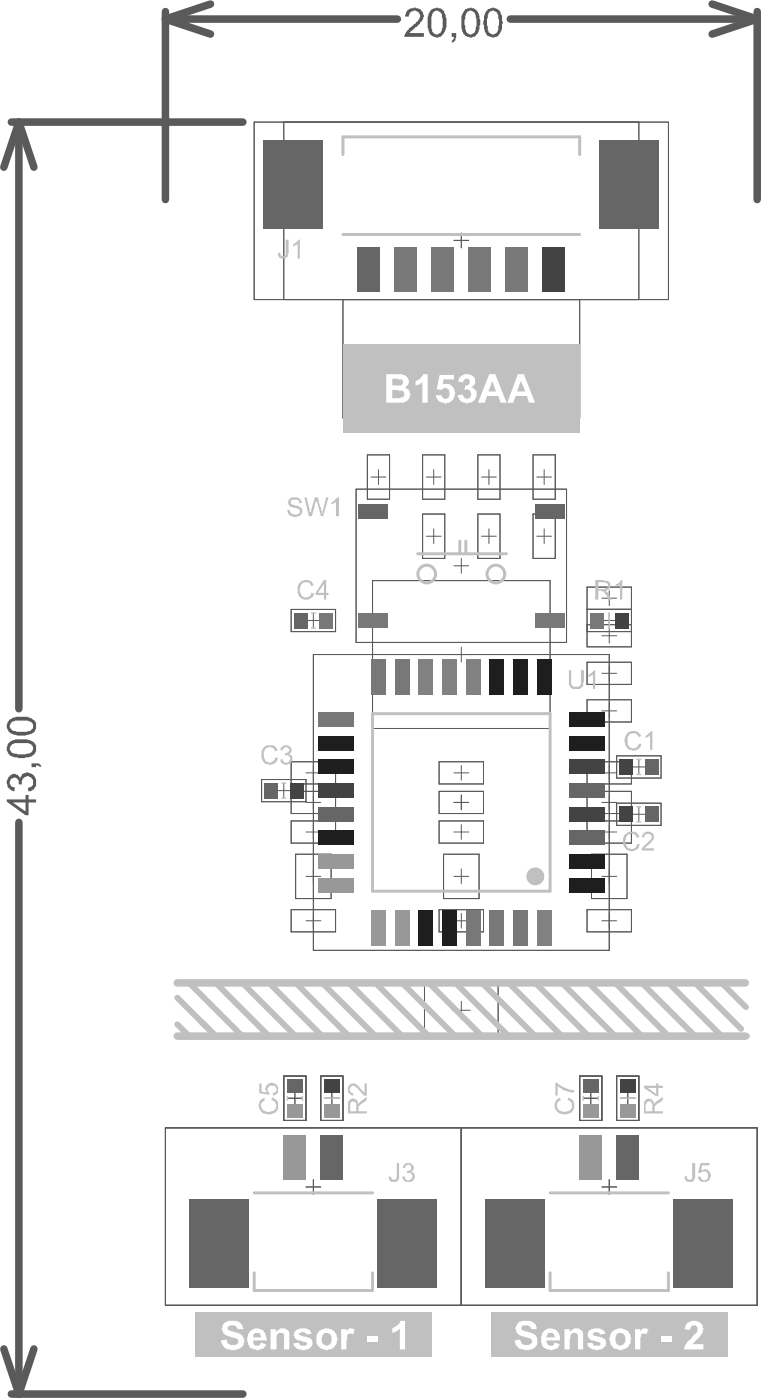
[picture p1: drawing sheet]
<svg xmlns="http://www.w3.org/2000/svg" width="86mm" height="157mm" viewBox="0 0 86 157" stroke-linecap="round" stroke-linejoin="round" font-family="sans-serif">
<g fill="none" stroke="#5a5a5a" stroke-width=".11">
<path d="M28.6 13.7h46.5v20h-46.5zM31.9 13.7v20M71.8 13.7v20M38.5 33.7v13.3h26.6v-13.3M51 27h1.7M51.8 26.2v1.6M51.8 39.5v1.6M40 55h23.7v17.2h-23.7zM41.3 51.1h2.5v5h-2.5zM41.7 53.6h1.7M42.5 52.8v1.6M47.5 57.8h2.5v5h-2.5z"/>
<path d="M47.5 51.1h2.5v5h-2.5zM47.9 53.6h1.7M48.7 52.8v1.6M48.7 59.4v1.7M51 40.3h1.7M53.7 57.8h2.5v5h-2.5zM53.7 51.1h2.5v5h-2.5zM54.1 53.6h1.7M54.9 52.8v1.6M54.9 59.4v1.7M59.9 57.8h2.5v5h-2.5zM59.9 51.1h2.5v5h-2.5z"/>
<path d="M60.3 53.6h1.7M61.1 52.8v1.6M61.1 59.4v1.7M32.7 68.5h5v2.5h-5zM34.4 69.7h1.6M35.2 68.9v1.7M35.2 73.6h33.3v33.2h-33.3zM41.9 65.2h19.9v16.7h-19.9zM47.9 60.3h1.7M51 63.6h1.7M51.8 62.8v1.6M51.8 72.7v1.7"/>
<path d="M54.1 60.3h1.7M60.3 60.3h1.7M66 66h4.9v6.7h-4.9zM66 74.4h4.9v2.5h-4.9zM66 78.6h4.9v2.5h-4.9zM66 70.2h4.9M66 68.5h4.9M66 71h4.9M67.6 79.9h1.7M67.6 75.7h1.7M67.6 71.4h1.7M67.6 67.2h1.7"/>
<path d="M67.6 69.7h1.7M68.5 66.4v1.7M68.5 68.9v1.7M68.5 70.6v1.7M29.4 87.6h5v2.5h-5zM31.1 88.9h1.6M31.9 88v1.7M32.7 85.6h5v2.5h-5zM32.7 88.9h5v2.5h-5zM32.7 92.3h5v2.5h-5zM33.2 96h4v5h-4zM34.4 86.9h1.6"/>
<path d="M34.4 90.2h1.6M34.4 93.5h1.6M34.4 98.5h1.6M49.3 85.6h5v2.5h-5zM49.3 88.9h5v2.5h-5zM49.3 92.3h5v2.5h-5zM49.8 96h4v5h-4zM51 86.9h1.7M51 90.2h1.7M51 93.5h1.7M51 98.5h1.7M51.8 86v1.7"/>
<path d="M51.8 89.4v1.6M51.8 92.7v1.6M51.8 97.7v1.6M66 85.6h4.9v2.5h-4.9zM66 88.9h4.9v2.5h-4.9zM66 92.3h4.9v2.5h-4.9zM66.5 96h3.9v5h-3.9zM67.6 86.9h1.7M67.6 90.2h1.7M67.6 93.5h1.7M67.6 98.5h1.7M69.3 84.9h5v2.5h-5z"/>
<path d="M69.3 90.3h5v2.5h-5zM70.9 91.5h1.7M70.9 86.2h1.7M71.8 85.4v1.6M71.8 90.7v1.6M32.7 102.2h5v2.5h-5zM34.4 103.5h1.6M47.7 110.7h8.3v5.5h-8.3zM49.3 102.2h5v2.5h-5zM50.8 113.5h2M51 103.5h1.7M51.8 102.6v1.7"/>
<path d="M51.8 112.5v2M66 102.2h4.9v2.5h-4.9zM67.6 103.5h1.7M18.6 126.8h66.5v19.9h-66.5zM31.9 120.9h2.5v5h-2.5zM32.3 123.4h1.7M33.1 122.6v1.7M34.4 133.4h1.6M35.2 132.6v1.6M36 120.9h2.5v5h-2.5zM36.5 123.4h1.6M37.3 122.6v1.7"/>
<path d="M51.8 126.8v19.9M65.1 120.9h2.5v5h-2.5zM65.5 123.4h1.7M66.4 122.6v1.7M67.6 133.4h1.7M68.5 132.6v1.6M69.3 120.9h2.5v5h-2.5zM69.7 123.4h1.7M70.5 122.6v1.7"/>
</g>
<g fill="none" stroke="#5a5a5a" stroke-width=".85">
<path d="M1.3 13.7h26M2.1 13.7l1.7 5.1M2.1 13.7l-1.7 5.1M2.1 13.7v66M18.6 2.1l5.1 1.7M18.6 2.1h26M18.6 1.3v21.1M23.7 .5l-5.1 1.6M57.3 2.1h27.8M80 .5l5.1 1.6M85.1 2.1l-5.1 1.7M85.1 1.3v21.1"/>
<path d="M2.1 92.4v64.3M.4 151.6l1.7 5.1M1.3 156.7h26M3.8 151.6l-1.7 5.1"/>
</g>
<g fill="#5a5a5a">
<path d="M45.9 1.1l.2-.1v-.1h.2a1.05 1.05 0 0 1 1.3 .8l-.1 .5a3.1 3.1 0 0 1-1.1 1.1l-.4 .4h1.6v.4h-2.2a2.14 2.14 0 0 1 1-1.2l.5-.6a.55 .55 0 0 0 .3-.6 .55 .55 0 0 0-.4-.4 .63 .63 0 0 0-.9 .6h-.4l.1-.5z"/>
<path d="M50.7 3.7h.6l-.1 .9-.4 .2-.1-.2 .2-.1 .1-.4h-.3z"/>
<path d="M.9 87.3h.1a.68 .68 0 0 1 .7-.3l.2 .1 .4 .4v-.1a.74 .74 0 0 1 1-.5h.2v.1a.6 .6 0 0 1 .5 .5 1.08 1.08 0 0 1-.5 1.4h-.3v.1l-.1-.4 .1-.1a.46 .46 0 0 0 .5-.6 .58 .58 0 0 0-.4-.6l-.1-.1-.4 .1a.68 .68 0 0 0-.4 .7v.2h-.3a.53 .53 0 0 0-.2-.7 .53 .53 0 0 0-.7 .2 .4 .4 0 0 0 .1 .6v.1l.4 .1-.1 .4h-.1a1.01 1.01 0 0 1-.6-1.5z"/>
<path d="M3.5 85.8h.7a.44 .44 0 0 1 .4 .3l-.1 .1v-.1l-.4-.1v.2h-.6z"/>
<path d="M48.6 1.4a3.7 3.7 0 0 0-.1 1.8l.1 .1a.57 .57 0 0 0 .3 .5 .57 .57 0 0 0 .6-.1l.1-.2a3.4 3.4 0 0 0 0-2.1h-.2a.45 .45 0 0 0-.8 0zM48.5 1.1l.1-.1a.98 .98 0 0 1 1.3 .4 2.53 2.53 0 0 1-.1 2.4l-.1 .3h-.4a.81 .81 0 0 1-1.1-.6l-.2-.4a2.96 2.96 0 0 1 .3-1.8z"/>
<path d="M52.5 1.3a3 3 0 0 0-.3 1.5l.1 .1a.87 .87 0 0 0 .1 .7v.1a.65 .65 0 0 0 .8 0 .65 .65 0 0 0 .3-.7v-.9l-.1-.7-.5-.2zM52.3 1h.1a1.04 1.04 0 0 1 1.3 .4l.2 .5a2.41 2.41 0 0 1-.1 1.5v.1a.95 .95 0 0 1-1.4 .6h-.1a2.49 2.49 0 0 1-.5-1.9l.1-.7h.1z"/>
<path d="M54.9 1.4v.1a2.91 2.91 0 0 0 .1 2.2 .65 .65 0 0 0 .7 0 .65 .65 0 0 0 .3-.7l.1-.2v-.6l-.1-.1a.67 .67 0 0 0-.3-.7l-.1-.1a.4 .4 0 0 0-.5 .1zM54.8 1h.1a1.04 1.04 0 0 1 1.3 .4v.1l.2 .3 .1 .8-.1 .1-.1 .8h-.1l-.2 .6h-.1a.65 .65 0 0 1-.8 0h-.1l-.3-.1a2.77 2.77 0 0 1-.3-2.1 1.03 1.03 0 0 1 .4-.8z"/>
<path d="M1.4 90.2l1.5 1v-1zM.8 89.8h2.1v-.5h.3v.5h.9v.4h-.9v1.4h-.3l-2.1-1.5z"/>
<path d="M1.2 83.9a.52 .52 0 0 0 .1 .6l.1 .1a3.4 3.4 0 0 0 2.1 0 .58 .58 0 0 0-.1-1l-.2-.1h-1.6v.1h-.2zM1 83.4l.2-.1a2.57 2.57 0 0 1 1.6-.2 1.34 1.34 0 0 1 1.3 .8 1.03 1.03 0 0 1-1 1.2 2.59 2.59 0 0 1-2-.2 .92 .92 0 0 1-.2-1.3z"/>
<path d="M1.3 81.2a.57 .57 0 0 0-.1 .6 .57 .57 0 0 0 .5 .4h.2h1a1.03 1.03 0 0 0 .8-.4 .6 .6 0 0 0-.5-.7l-.1-.1h-.9a.94 .94 0 0 0-.9 .2zM1 80.9h.1a1.92 1.92 0 0 1 1.5-.3h.1a1.6 1.6 0 0 1 1.4 .6v.1a1.03 1.03 0 0 1-1 1.3 2.19 2.19 0 0 1-2.2-.4 .91 .91 0 0 1 .1-1.2z"/>
</g>
<circle cx="83.8" cy="116.4" r=".33" fill="#c0c0c0"/>
<g fill="none" stroke="#c0c0c0" stroke-width=".67">
<path d="M19.9 112.1l4.3 4.3M19.9 115.1l1.3 1.3M21.2 110.5l6 5.9M24.2 110.5l6 5.9M27.2 110.5l6 5.9M30.2 110.5l6 5.9M33.2 110.5l6 5.9M36.2 110.5l6 5.9M39.2 110.5l6 5.9M42.2 110.5l6 5.9M45.2 110.5l6 5.9M48.2 110.5l6 5.9"/>
<path d="M51.2 110.5l5.9 5.9M54.2 110.5l5.9 5.9M57.1 110.5l6 5.9M60.1 110.5l6 5.9M63.1 110.5l6 5.9M66.1 110.5l6 5.9M69.1 110.5l6 5.9M72.1 110.5l6 5.9M75.1 110.5l6 5.9M78.1 110.5l5.2 5.1M81.1 110.5l2.7 2.7"/>
</g>
<path d="M19.9 116.4h63.8M19.9 110.5h63.8" fill="none" stroke="#c0c0c0" stroke-width=".85"/>
<g fill="none" stroke="#c0c0c0" stroke-width=".17">
<path d="M35 70.6h.4M35 68.9h.4M68.5 68.9v1.7M31.7 89.7h.4M31.7 88h.4M71.6 90.7h.4M71.6 92.4h.4M71.6 85.3h.4M71.6 87h.4M32.3 123.2v.4M34 123.2v.4M36.4 123.4h1.7"/>
<path d="M65.5 123.2v.4M67.2 123.2v.4M69.7 123.4h1.7"/>
</g>
<path d="M38.5 17.4v-2h26.6v2M38.5 26.4h26.6M46.9 62.2h10M51.7 60.8v1.3M52.3 60.8v1.3M41.9 80.2h19.9v20h-19.9zM28.6 134.1h13.3M61.8 134.1h13.3M28.6 143v2h13.3v-2M61.8 143v2h13.3v-2" fill="none" stroke="#c0c0c0" stroke-width=".33"/>
<path d="M38.5 38.7h26.6v9.9h-26.6z" fill-rule="evenodd" fill="#c0c0c0"/>
<g fill="#fff">
<path d="M46.7 42.8l.5-.2 .3-.5h.5v3.2h-.5v-2.3l-.8 .4z"/>
<path d="M49.4 42.1h1.6v.5h-1.2l-.1 .6h.1h.4a.68 .68 0 0 1 .6 .3l.2 .1 .1 .3a1.05 1.05 0 0 1-.8 1.4h-.4h-.2l-.1-.1a.44 .44 0 0 1-.5-.4l-.1-.2v-.2h.6l.1 .1a.45 .45 0 0 0 .5 .3 .72 .72 0 0 0 .2-1v-.1l-.3-.1-.5 .2-.5-.1z"/>
<path d="M51.8 42.2a.99 .99 0 0 1 1.6 .4l.1 .3h-.1a.77 .77 0 0 1-.5 .7 .77 .77 0 0 1 .6 1.2l-.4 .4-.3 .1a1.26 1.26 0 0 1-1.1-.3l-.3-.4v-.2l.6-.1a.46 .46 0 0 0 .3 .5 .46 .46 0 0 0 .6-.2 .52 .52 0 0 0-.2-.8l-.2-.1-.3 .1 .1-.5a.42 .42 0 0 0 .4-.1 .42 .42 0 0 0 .1-.5h-.1a.32 .32 0 0 0-.3-.1 .32 .32 0 0 0-.3 .2l-.1 .2-.5-.1v-.3z"/>
<path d="M44.1 42.6v.7h.8a.35 .35 0 0 0 .4-.5 .38 .38 0 0 0-.5-.2h-.1zM44.1 43.8v1h.8l.1-.1a.39 .39 0 0 0 .4-.5 .39 .39 0 0 0-.5-.3h-.1v-.1zM43.4 42.1h1.8h.2a.83 .83 0 0 1 .5 1.1l-.4 .4a.59 .59 0 0 1 .5 .6l.1 .2a1.14 1.14 0 0 1-.8 .9h-1.9z"/>
<path d="M55.3 42.8l-.4 1.2h.8zM55 42.1h.6l1.3 3.2h-.7l-.2-.8h-1.3l-.2 .8h-.8z"/>
<path d="M58.5 42.8l-.4 1.2h.9zM58.2 42.1h.7l1.2 3.2h-.7l-.2-.8h-1.3l-.2 .8h-.7z"/>
</g>
<path d="M55.2 147.5h26.5v5h-26.5z" fill-rule="evenodd" fill="#c0c0c0"/>
<g fill="#fff">
<path d="M58.1 148.8a1.4 1.4 0 0 1 1.3-.4l.6 .2 .2 .3 .1 .5h-.6l-.2-.4h-.3a.53 .53 0 0 0-.7 .3h.1v.2h.3v.1h.4v.1h.2l.1 .1a.9 .9 0 0 1 .8 1.2 .78 .78 0 0 1-.6 .6v.1h-.3h-.1h-.5a1.03 1.03 0 0 1-.9-.5l-.2-.3v-.3h.6h.1a.63 .63 0 0 0 .9 .5 .43 .43 0 0 0 .4-.5l-.3-.2h-.2v-.1l-.4-.1a1.02 1.02 0 0 1-1-1.1h.1z"/>
<path d="M63.4 149.4h.6v.3v-.1a1.17 1.17 0 0 1 1.2-.2v.1a.48 .48 0 0 1 .3 .6v1.6h-.6v-1.2a.47 .47 0 0 0-.3-.7 .42 .42 0 0 0-.5 .1 .42 .42 0 0 0 0 .5l-.1 .1v1.2h-.6z"/>
<path d="M66.1 149.6a1.34 1.34 0 0 1 1.7-.1l.3 .4-.7 .1v-.2h-.2v-.1l-.6 .1v.3l.9 .2a.64 .64 0 0 1 .6 .4 .73 .73 0 0 1-.8 1h-.1h-.3h-.1a.88 .88 0 0 1-.9-.7l.6-.1 .1 .1a.34 .34 0 0 0 .5 .2h.2a.22 .22 0 0 0 .2-.2 .22 .22 0 0 0-.3-.2l-.6-.2a.68 .68 0 0 1-.5-1z"/>
<path d="M71.4 149.4h.5v.3l.1-.2h.1a.48 .48 0 0 1 .7-.1h.1l-.3 .6-.1-.1a.34 .34 0 0 0-.5 .2l-.1 .2v1.4h-.5z"/>
<path d="M74.3 150.2h1.2v.6h-1.2z"/>
<path d="M77.1 148.8a1.26 1.26 0 0 1 1.3-.3h.1v.1a.64 .64 0 0 1 .5 .6v.3l-.1 .5-1.1 1.1h1.2v.6h-2.2a2.28 2.28 0 0 1 1-1.4l.1-.2a.68 .68 0 0 0 .3-1.1 .38 .38 0 0 0-.5 .1h-.1l-.1 .4-.6-.1z"/>
<path d="M61.5 150l-.1 .3h.9a.43 .43 0 0 0-.4-.5h-.3zM61 149.7a.92 .92 0 0 1 1.1-.3h.2a1.26 1.26 0 0 1 .6 1.2h-1.5a.55 .55 0 0 0 .3 .6 .55 .55 0 0 0 .5-.1l.1-.2 .6 .2h-.1a.96 .96 0 0 1-1.2 .6 1.05 1.05 0 0 1-.8-1.2z"/>
<path d="M69.2 150v.1a.77 .77 0 0 0 .5 1.1 .8 .8 0 0 0 .5-1.1 .64 .64 0 0 0-.9-.2zM68.7 149.7a1.28 1.28 0 0 1 2.1 .2v.3a1.53 1.53 0 0 1-.2 1.2l-.5 .3a1.27 1.27 0 0 1-1.5-.6l-.1-.5v-.3z"/>
</g>
<path d="M21.9 147.5h26.6v5h-26.6z" fill-rule="evenodd" fill="#c0c0c0"/>
<g fill="#fff">
<path d="M25.1 148.8l.1-.1a1.98 1.98 0 0 1 1.7-.2v.1a1.16 1.16 0 0 1 .5 .8h-.7v-.1a.73 .73 0 0 0-1.1-.2v.4h.3v.1a2.02 2.02 0 0 1 1.4 .5 1.05 1.05 0 0 1-.1 1.3l-.3 .2a1.55 1.55 0 0 1-1.7-.2l-.3-.3-.1-.5h.7v.1a.73 .73 0 0 0 1.1 .4l.1-.1a.36 .36 0 0 0-.2-.6h-.2v-.1h-.3l-.3-.2a.64 .64 0 0 1-.6-.4l-.2-.3z"/>
<path d="M30.4 149.4h.6v.3l.2-.2a.77 .77 0 0 1 .9-.2 .77 .77 0 0 1 .4 .9v1.5h-.6v-1.3a.45 .45 0 0 0-.2-.6 .54 .54 0 0 0-.6 .2 .54 .54 0 0 0 0 .6v1.1h-.7z"/>
<path d="M33.1 149.6a1.54 1.54 0 0 1 1.3-.3 .64 .64 0 0 1 .6 .4v.2l-.5 .1a.52 .52 0 0 0-.8-.2h-.1v.3l.8 .1 .3 .2a.3 .3 0 0 1 .3 .3 .4 .4 0 0 1 0 .6l-.4 .4h-.2h-.1h-.4a.81 .81 0 0 1-1-.7l.7-.1a.35 .35 0 0 0 .5 .3h.3l.1-.2-.1-.2h-.4v-.1l-.4-.1a.67 .67 0 0 1-.5-.9z"/>
<path d="M38.3 149.4h.6v.3l.1-.2h.1a.48 .48 0 0 1 .7-.1h.1l-.2 .6-.1-.1a.44 .44 0 0 0-.5 .1 .44 .44 0 0 0-.1 .5l-.1 .1v1.1h-.6z"/>
<path d="M41.3 150.2h1.2v.6h-1.2z"/>
<path d="M44.1 149.3l.2-.2a1.01 1.01 0 0 0 .7-.7h.5v3.3h-.6v-2.3l-.3 .1v.1l-.5 .2z"/>
<path d="M28.5 149.9v.4h.8v-.1a.34 .34 0 0 0-.4-.4h-.3zM27.9 149.7l.3-.2a1.04 1.04 0 0 1 1.5 .2l.2 .4 .1 .5h-1.5a.45 .45 0 0 0 .2 .6 .45 .45 0 0 0 .6-.2v-.1l.6 .2a.74 .74 0 0 1-.8 .6h-.1h-.2a.85 .85 0 0 1-.9-.9h-.1v-.6h.1z"/>
<path d="M36.2 150.1a.72 .72 0 0 0 .6 1.1l.1-.1a.52 .52 0 0 0 .3-.6 .43 .43 0 0 0-.3-.6v-.1a.6 .6 0 0 0-.7 .3zM35.8 149.6l.2-.1a1.21 1.21 0 0 1 1.3 0 1.21 1.21 0 0 1 .6 1.1l-.1 .1a.87 .87 0 0 1-.9 1h-.2a1.23 1.23 0 0 1-1.2-.8v-.4a.99 .99 0 0 1 .3-.9z"/>
</g>
<g fill="#c0c0c0">
<path d="M63.9 75.3h.3v1.2a.6 .6 0 0 0 .2 .7h.2a.55 .55 0 0 0 .6-.2l.1-.1v-1.6h.3v1.4h-.1a.6 .6 0 0 1-.2 .6 1.45 1.45 0 0 1-1.2 0l-.1-.3h-.1z"/>
<path d="M66.1 75.8l.4-.1 .2-.4h.2v2.1h-.3v-1.7l-.1 .2h-.1l-.2 .2h-.1z"/>
<path d="M32.4 56.2a.99 .99 0 0 1 1.4 0l.1 .3-.3 .1a.34 .34 0 0 0-.4-.4 .34 .34 0 0 0-.4 0 .34 .34 0 0 0-.1 .3v.2l.8 .2a.55 .55 0 0 1 .4 .5 .55 .55 0 0 1-.2 .5l-.3 .1a.92 .92 0 0 1-1.1-.3v-.4h.3v.1a.3 .3 0 0 0 .3 .4 .52 .52 0 0 0 .8-.2 .32 .32 0 0 0-.3-.4l-.6-.2a.42 .42 0 0 1-.4-.4h-.1z"/>
<path d="M34.2 55.9h.3l.4 1.9 .5-1.9h.3l.3 1.1h.1v.3v.5h.1v-.4l.4-1.5h.3l-.6 2.1h-.2l-.5-1.6h-.1v-.2l-.5 1.8h-.3z"/>
<path d="M37.2 56.4h.2l.5-.5h.2v2.1h-.4v-1.6l-.1 .2h-.2v.1h-.2z"/>
<path d="M39.3 121.9a.62 .62 0 0 1 .9 .1l.8 .8v-1h.2v1.4l-.3-.1-1-.9a.31 .31 0 0 0-.3-.2 .31 .31 0 0 0-.3 .4v.3l.2 .2h.2v.2h-.1a.75 .75 0 0 1-.4-1.1z"/>
<path d="M69.2 65.7a.87 .87 0 0 0 .5-.5h.2v2.2h-.2v-1.7l-.2 .2h-.2h-.1v.1z"/>
<path d="M77.8 130.7h.3v1.7h-.1a.34 .34 0 0 1-.4 .4 .38 .38 0 0 1-.5-.1l-.2-.2v-.3h.3v.1a.28 .28 0 0 0 .2 .3 .28 .28 0 0 0 .3-.1h.1z"/>
<path d="M78.7 130.7h1v.3h-.8l-.1 .6h.1a.45 .45 0 0 1 .7 0l.2 .1v.2a.72 .72 0 0 1-.4 .9h-.1a.63 .63 0 0 1-.9-.6h.3l.1 .3a.42 .42 0 0 0 .5 .1 .42 .42 0 0 0 .2-.4v-.2a.45 .45 0 0 0-.5-.4l-.2 .1v.1h-.4z"/>
<path d="M44.6 130.7h.2v1.8l-.1 .2a.43 .43 0 0 1-.6 .1l-.3-.1h-.1v-.3v-.2h.2a.34 .34 0 0 0 .2 .4 .34 .34 0 0 0 .3 0l.2-.2z"/>
<path d="M45.4 130.8h.1a.68 .68 0 0 1 1 .5l-.1 .3h-.2v.1a.46 .46 0 0 1 .4 .6l-.1 .2a.76 .76 0 0 1-.7 .3 .76 .76 0 0 1-.6-.5v-.1h.3v.1a.35 .35 0 0 0 .5 .4 .51 .51 0 0 0 .3-.7l-.2-.2h-.4l.1-.2h.1a.33 .33 0 0 0 .3-.3 .33 .33 0 0 0-.1-.3l-.2-.1a.42 .42 0 0 0-.4 .4l-.2-.1z"/>
<path d="M32.1 26.9h.3v1.6h-.1a.46 .46 0 0 1-.6 .5 .46 .46 0 0 1-.5-.5l.3-.1v.1a.28 .28 0 0 0 .2 .3 .28 .28 0 0 0 .3-.1h.1z"/>
<path d="M33 27.4l.3-.1 .2-.4h.2v2.1h-.3v-1.6v.1h-.2v.1l-.3 .1v-.3z"/>
<path d="M62.6 123.5l.3-.1 .1 .3a.46 .46 0 0 0-.4 .6v.2h.1a.46 .46 0 0 0 .5 .4l.1 .1 .3-.1a.67 .67 0 0 0 .7-.9l-.3-.3-.2-.1v-.2h.2v.1a.85 .85 0 0 1 .5 1.1l-.1 .2a1.45 1.45 0 0 1-1.2 .4 1.02 1.02 0 0 1-.9-1.2z"/>
<path d="M62.4 121.7h.2l.2 .2 .3 .1v.1l.3 .1v.1l.8 .2h.3v.3h-.4l-.1-.1h-.2v-.1a.96 .96 0 0 1-.8-.3l-.3-.3v1.1h-.3z"/>
<path d="M29.2 123.7l.3-.2 .2-.1v.3h-.1a.68 .68 0 0 0-.3 .7l.2 .3 .2 .2h.3v.1l.6-.1a.63 .63 0 0 0 .3-1v-.1h-.2v-.1l-.2-.1 .1-.2h.1v.1a.85 .85 0 0 1 .5 1.1 1.15 1.15 0 0 1-1.5 .5 .92 .92 0 0 1-.7-.8z"/>
<path d="M29.1 121.8h.3v.9l.6 .1v-.1a.45 .45 0 0 1 .1-.8v-.1l.3-.1h.3v.1a.58 .58 0 0 1 .5 .4v.1a.63 .63 0 0 1-.5 .8v-.2a.43 .43 0 0 0 .4-.5 .47 .47 0 0 0-.7-.4 .45 .45 0 0 0-.3 .5v.3l.2 .1-.1 .1-1.1-.1z"/>
<path d="M33.6 65.5l.2-.1a1.1 1.1 0 0 1 1.2 0l.1 .2h.1v.2h.1l-.3 .1a.59 .59 0 0 0-.5-.5 .59 .59 0 0 0-.6 .3 1.05 1.05 0 0 0 .1 1.3 .57 .57 0 0 0 .6 .1 .57 .57 0 0 0 .4-.5l.3 .1v.1l-.2 .3-.3 .2a.84 .84 0 0 1-1.2-.3l-.1-.3h-.1v-.3a.87 .87 0 0 1 .2-.8z"/>
<path d="M29.6 83.9a1.42 1.42 0 0 1 1.4 0l.1 .3h.1v.2h-.3a.42 .42 0 0 0-.4-.4l-.1-.1h-.2v.1a.43 .43 0 0 0-.5 .4h-.1a1.11 1.11 0 0 0 .4 1.2h.1a.6 .6 0 0 0 .8-.4v-.1l.3 .1v.3a.98 .98 0 0 1-1.2 .4h-.1a1.24 1.24 0 0 1-.5-1.3v-.2z"/>
<path d="M31.7 83.9a.64 .64 0 0 1 .7-.1 .64 .64 0 0 1 .4 .6l-.4 .4a.55 .55 0 0 1 .5 .4 .55 .55 0 0 1-.3 .6l-.2 .1a.64 .64 0 0 1-.9-.5l.2-.1v.2a.44 .44 0 0 0 .6 .2 .44 .44 0 0 0 .3-.6 .44 .44 0 0 0-.6-.2v-.2l.2-.1a.33 .33 0 0 0 .2-.5 .33 .33 0 0 0-.6 .1h-.1v.2l-.2-.1z"/>
<path d="M70.3 93.7l.1-.1a.9 .9 0 0 1 1.5 .5l-.4 .1a.42 .42 0 0 0-.4-.5l-.1-.1-.1 .1h-.2l-.3 .3a1.05 1.05 0 0 0 .2 1.3h.2a.4 .4 0 0 0 .6-.1l.2-.4 .3 .1v.1a.92 .92 0 0 1-1.3 .6l-.3-.1a1.64 1.64 0 0 1-.2-1.6z"/>
<path d="M72.3 93.6a.78 .78 0 0 1 1.2 .3 .6 .6 0 0 1-.3 .7l-.8 .7h1.1v.3h-1.4l.1-.4 .9-.8v-.2a.24 .24 0 0 0 .1-.2 .24 .24 0 0 0-.2-.2v-.1a.45 .45 0 0 0-.6 .3v.2l-.3-.1z"/>
<path d="M70.4 82.4a1.11 1.11 0 0 1 1.5 .1l.1 .3h-.2a.66 .66 0 0 0-.8-.4 .66 .66 0 0 0-.5 .8v.5h.1a.3 .3 0 0 0 .3 .3v.1a.81 .81 0 0 0 .9-.4v-.1h.2v.1a.77 .77 0 0 1-1.1 .6 .58 .58 0 0 1-.6-.4 1.34 1.34 0 0 1 .1-1.5z"/>
<path d="M72.5 82.7l.3-.1 .3-.4h.2v2.1h-.3v-1.6l-.4 .2h-.1z"/>
<path d="M72.6 123.9l-.1 .2v.8h.8v-.9h-.1a.36 .36 0 0 0-.6-.1zM72.4 123.7a.45 .45 0 0 1 .7-.2l.3 .2 .1 .3 .3-.3 .7-.4v.3l-1 .7v.6h1v.2h-2.1v-1.3z"/>
<path d="M72.8 122.3l.9 .6v-.6zM72.4 122h1.3v-.2h.3v.2h.5v.3h-.5v.9h-.3l-1.3-.9z"/>
<path d="M39.3 124v.9h.7v-.8a.33 .33 0 0 0-.2-.3 .33 .33 0 0 0-.4 .1zM39.2 123.7l.1-.2h.2h.3h.1a.32 .32 0 0 1 .3 .5h.1l.1-.2 .8-.5v.3l-.5 .4-.3 .1-.1 .3v.5h.9v.2h-2.1v-1.2z"/>
<path d="M67.2 65.4v.8h.8v-.1h.1a.34 .34 0 0 0 0-.6l-.1-.1zM66.9 65.2h1v.1a.55 .55 0 0 1 .7 .3 .55 .55 0 0 1-.3 .7l-.1 .1h-.2l.4 .3 .3 .7h-.3l-.4-.8-.2-.1h-.2v-.1h-.4v1h-.3z"/>
<path d="M36.4 65.6l-.7 1h.7zM36.4 65.2h.2v1.4h.3v.3h-.3v.5h-.2v-.5h-.9v-.3z"/>
</g>
<circle cx="60.1" cy="98.5" r=".33" fill="none" stroke="#c0c0c0" stroke-width="1.3"/>
<g fill="none" stroke="#c0c0c0" stroke-width=".33">
<circle cx="47.9" cy="64.5" r="1"/>
<circle cx="55.7" cy="64.5" r="1"/>
</g>
<path d="M35.9 68.9h1.5v1.7h-1.5z" fill-rule="evenodd" fill="#787878"/>
<path d="M33 68.9h1.6v1.7h-1.6z" fill-rule="evenodd" fill="#666"/>
<path d="M69.1 68.9h1.6v1.7h-1.6z" fill-rule="evenodd" fill="#434343"/>
<path d="M66.2 68.9h1.6v1.7h-1.6z" fill-rule="evenodd" fill="#787878"/>
<path d="M69.6 90.6h1.5v1.8h-1.5z" fill-rule="evenodd" fill="#434343"/>
<path d="M72.4 90.6h1.6v1.8h-1.6z" fill-rule="evenodd" fill="#666"/>
<path d="M69.6 85.3h1.5v1.8h-1.5z" fill-rule="evenodd" fill="#434343"/>
<path d="M72.4 85.3h1.6v1.8h-1.6z" fill-rule="evenodd" fill="#666"/>
<path d="M60.3 102.3h1.7v4h-1.7z" fill-rule="evenodd" fill="#818181"/>
<g fill="#787878">
<path d="M57.6 102.3h1.7v4h-1.7z" fill-rule="evenodd"/>
<path d="M55 102.3h1.7v4h-1.7z" fill-rule="evenodd"/>
<path d="M52.3 102.3h1.7v4h-1.7z" fill-rule="evenodd"/>
</g>
<g fill="#1e1e1e">
<path d="M49.7 102.3h1.6v4h-1.6z" fill-rule="evenodd"/>
<path d="M47 102.3h1.7v4h-1.7z" fill-rule="evenodd"/>
</g>
<g fill="#989898">
<path d="M44.4 102.3h1.6v4h-1.6z" fill-rule="evenodd"/>
<path d="M41.7 102.3h1.7v4h-1.7z" fill-rule="evenodd"/>
<path d="M35.7 98.7h4v1.6h-4z" fill-rule="evenodd"/>
<path d="M35.7 96h4v1.7h-4z" fill-rule="evenodd"/>
</g>
<path d="M35.7 93.3h4v1.7h-4z" fill-rule="evenodd" fill="#1e1e1e"/>
<path d="M35.7 90.7h4v1.6h-4z" fill-rule="evenodd" fill="#666"/>
<path d="M35.7 88h4v1.7h-4z" fill-rule="evenodd" fill="#434343"/>
<g fill="#1e1e1e">
<path d="M35.7 85.4h4v1.6h-4z" fill-rule="evenodd"/>
<path d="M35.7 82.7h4v1.7h-4z" fill-rule="evenodd"/>
</g>
<g fill="#787878">
<path d="M35.7 80h4v1.7h-4z" fill-rule="evenodd"/>
<path d="M41.7 74.1h1.7v3.9h-1.7z" fill-rule="evenodd"/>
<path d="M44.4 74.1h1.6v3.9h-1.6z" fill-rule="evenodd"/>
</g>
<g fill="#818181">
<path d="M47 74.1h1.7v3.9h-1.7z" fill-rule="evenodd"/>
<path d="M49.7 74.1h1.6v3.9h-1.6z" fill-rule="evenodd"/>
<path d="M52.3 74.1h1.7v3.9h-1.7z" fill-rule="evenodd"/>
</g>
<g fill="#1e1e1e">
<path d="M55 74.1h1.7v3.9h-1.7z" fill-rule="evenodd"/>
<path d="M57.6 74.1h1.7v3.9h-1.7z" fill-rule="evenodd"/>
<path d="M60.3 74.1h1.7v3.9h-1.7z" fill-rule="evenodd"/>
<path d="M64 80h4v1.7h-4z" fill-rule="evenodd"/>
<path d="M64 82.7h4v1.7h-4z" fill-rule="evenodd"/>
</g>
<path d="M64 85.4h4v1.6h-4z" fill-rule="evenodd" fill="#434343"/>
<path d="M64 88h4v1.7h-4z" fill-rule="evenodd" fill="#666"/>
<path d="M64 90.7h4v1.6h-4z" fill-rule="evenodd" fill="#434343"/>
<path d="M64 93.3h4v1.7h-4z" fill-rule="evenodd" fill="#666"/>
<g fill="#1e1e1e">
<path d="M64 96h4v1.7h-4z" fill-rule="evenodd"/>
<path d="M64 98.7h4v1.6h-4z" fill-rule="evenodd"/>
</g>
<path d="M40.2 68.9h3.3v1.7h-3.3z" fill-rule="evenodd" fill="#787878"/>
<path d="M40.2 56.6h3.3v1.7h-3.3z" fill-rule="evenodd" fill="#666"/>
<path d="M60.1 68.9h3.4v1.7h-3.4z" fill-rule="evenodd" fill="#787878"/>
<g fill="#666">
<path d="M60.1 56.6h3.4v1.7h-3.4z" fill-rule="evenodd"/>
<path d="M67.3 15.7h6.7v10h-6.7z" fill-rule="evenodd"/>
</g>
<path d="M56.8 27.8h2.5v5h-2.5z" fill-rule="evenodd" fill="#787878"/>
<path d="M60.9 27.8h2.5v5h-2.5z" fill-rule="evenodd" fill="#434343"/>
<g fill="#787878">
<path d="M52.6 27.8h2.5v5h-2.5z" fill-rule="evenodd"/>
<path d="M44.3 27.8h2.5v5h-2.5z" fill-rule="evenodd"/>
<path d="M48.5 27.8h2.5v5h-2.5z" fill-rule="evenodd"/>
</g>
<g fill="#666">
<path d="M40.1 27.8h2.5v5h-2.5z" fill-rule="evenodd"/>
<path d="M29.6 15.7h6.6v10h-6.6z" fill-rule="evenodd"/>
</g>
<path d="M69.7 121.2h1.7v1.6h-1.7z" fill-rule="evenodd" fill="#434343"/>
<g fill="#989898">
<path d="M69.7 124.1h1.7v1.5h-1.7z" fill-rule="evenodd"/>
<path d="M65.5 124.1h1.7v1.5h-1.7z" fill-rule="evenodd"/>
</g>
<path d="M65.5 121.2h1.7v1.6h-1.7z" fill-rule="evenodd" fill="#666"/>
<path d="M36.4 121.2h1.8v1.6h-1.8z" fill-rule="evenodd" fill="#434343"/>
<g fill="#989898">
<path d="M36.4 124.1h1.8v1.5h-1.8z" fill-rule="evenodd"/>
<path d="M32.3 124.1h1.7v1.5h-1.7z" fill-rule="evenodd"/>
</g>
<g fill="#666">
<path d="M32.3 121.2h1.7v1.6h-1.7z" fill-rule="evenodd"/>
<path d="M75.7 134.7h6.6v10h-6.6z" fill-rule="evenodd"/>
<path d="M54.6 134.7h6.6v10h-6.6z" fill-rule="evenodd"/>
<path d="M69.3 127.6h2.5v5h-2.5z" fill-rule="evenodd"/>
</g>
<path d="M65.1 127.6h2.5v5h-2.5z" fill-rule="evenodd" fill="#989898"/>
<g fill="#666">
<path d="M42.4 134.7h6.7v10h-6.7z" fill-rule="evenodd"/>
<path d="M21.3 134.7h6.7v10h-6.7z" fill-rule="evenodd"/>
<path d="M36 127.6h2.5v5h-2.5z" fill-rule="evenodd"/>
</g>
<path d="M31.9 127.6h2.5v5h-2.5z" fill-rule="evenodd" fill="#989898"/>
<path d="M32.5 88h1.6v1.7h-1.6z" fill-rule="evenodd" fill="#434343"/>
<path d="M29.7 88h1.5v1.7h-1.5z" fill-rule="evenodd" fill="#666"/>
</svg>
